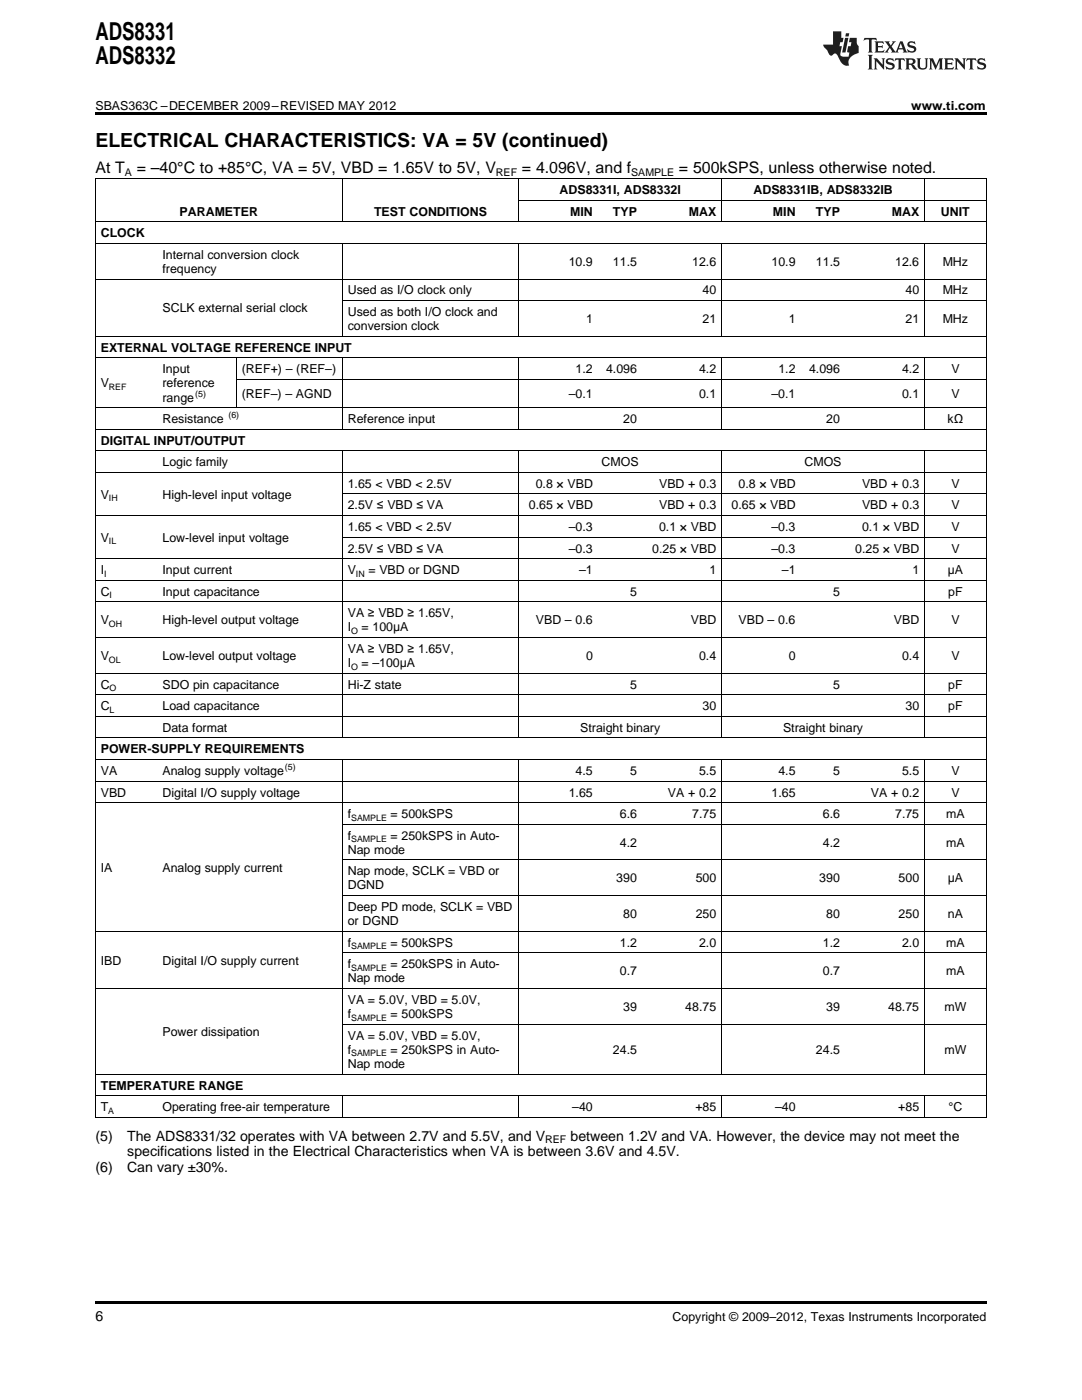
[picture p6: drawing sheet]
<svg xmlns="http://www.w3.org/2000/svg" width="216mm" height="279mm" viewBox="0 0 216 279" stroke-linecap="round" stroke-linejoin="round" font-family="sans-serif">
<defs><g id="words">
<g font-size="4.9">
<text x="19" y="7.9">ADS8331</text>
<text x="19" y="12.8">ADS8332</text>
</g>
<text font-size="3.9" x="19" y="29.3">ELECTRICAL CHARACTERISTICS: VA = 5V (continued)</text>
<g font-size="3.2">
<text x="19" y="34.4">At T</text>
<text x="27.3" y="34.4">= –40°C to +85°C, VA = 5V, VBD = 1.65V to 5V, V</text>
<text x="104.2" y="34.4">= 4.096V, and f</text>
<text x="135.5" y="34.4">= 500kSPS, unless otherwise noted.</text>
</g>
<g font-size="2.8">
<text x="19" y="227.6">(5)</text>
<text x="25.4" y="227.6">The ADS8331/32 operates with VA between 2.7V and 5.5V, and V</text>
<text x="113.8" y="227.6">between 1.2V and VA. However, the device may not meet the</text>
<text x="19" y="234">(6)</text>
<text x="25.4" y="234">Can vary ±30%.</text>
<text x="25.4" y="230.8">specifications listed in the Electrical Characteristics when VA is between 3.6V and 4.5V.</text>
<text x="19" y="263.6">6</text>
</g>
<g font-size="2.5">
<text x="19" y="21.9">SBAS363C –DECEMBER 2009–REVISED MAY 2012</text>
<text x="181.8" y="21.9">www.ti.com</text>
<text x="111.7" y="38.7">ADS8331I, ADS8332I</text>
<text x="150.4" y="38.7">ADS8331IB, ADS8332IB</text>
<text x="20.1" y="47.3">CLOCK</text>
<text x="35.8" y="43">PARAMETER</text>
<text x="74.6" y="43">TEST CONDITIONS</text>
<text x="113.8" y="43">MIN</text>
<text x="122.3" y="43">TYP</text>
<text x="137.4" y="43">MAX</text>
<text x="154.2" y="43">MIN</text>
<text x="162.8" y="43">TYP</text>
<text x="177.9" y="43">MAX</text>
<text x="187.7" y="43">UNIT</text>
<text x="32.4" y="51.6">Internal conversion clock</text>
<text x="113.5" y="53.1">10.9</text>
<text x="122.3" y="53.1">11.5</text>
<text x="138.1" y="53.1">12.6</text>
<text x="154" y="53.1">10.9</text>
<text x="162.8" y="53.1">11.5</text>
<text x="178.6" y="53.1">12.6</text>
<text x="188.1" y="53.1">MHz</text>
<text x="32.4" y="54.5">frequency</text>
<text x="69.4" y="58.8">Used as I/O clock only</text>
<text x="140.2" y="58.8">40</text>
<text x="180.7" y="58.8">40</text>
<text x="188.1" y="58.8">MHz</text>
<text x="32.4" y="62.3">SCLK external serial clock</text>
<text x="69.4" y="63.1">Used as both I/O clock and</text>
<text x="69.4" y="65.9">conversion clock</text>
<text x="116.9" y="64.5">1</text>
<text x="140.2" y="64.5">21</text>
<text x="157.4" y="64.5">1</text>
<text x="180.7" y="64.5">21</text>
<text x="188.1" y="64.5">MHz</text>
<text x="20.1" y="70.2">EXTERNAL VOLTAGE REFERENCE INPUT</text>
<text x="20.1" y="77.3">V</text>
<text x="32.4" y="74.5">Input</text>
<text x="32.4" y="77.3">reference</text>
<text x="48.3" y="74.5">(REF+) – (REF–)</text>
<text x="114.9" y="74.5">1.2</text>
<text x="120.9" y="74.5">4.096</text>
<text x="139.5" y="74.5">4.2</text>
<text x="155.3" y="74.5">1.2</text>
<text x="161.4" y="74.5">4.096</text>
<text x="180" y="74.5">4.2</text>
<text x="189.8" y="74.5">V</text>
<text x="32.4" y="80.2">range</text>
<text x="48.3" y="79.5">(REF–) – AGND</text>
<text x="113.5" y="79.5">–0.1</text>
<text x="139.5" y="79.5">0.1</text>
<text x="154" y="79.5">–0.1</text>
<text x="180" y="79.5">0.1</text>
<text x="189.8" y="79.5">V</text>
<text x="20.1" y="88.8">DIGITAL INPUT/OUTPUT</text>
<text x="32.4" y="84.5">Resistance</text>
<text x="69.4" y="84.5">Reference input</text>
<text x="124.4" y="84.5">20</text>
<text x="164.9" y="84.5">20</text>
<text x="189.1" y="84.5">kΩ</text>
<text x="32.4" y="93.1">Logic family</text>
<text x="120.1" y="93.1">CMOS</text>
<text x="160.5" y="93.1">CMOS</text>
<text x="20.1" y="99.5">V</text>
<text x="32.4" y="99.5">High-level input voltage</text>
<text x="69.4" y="97.4">1.65 &lt; VBD &lt; 2.5V</text>
<text x="69.4" y="101.7">2.5V ≤ VBD ≤ VA</text>
<text x="105.5" y="101.7">0.65 × VBD</text>
<text x="106.9" y="97.4">0.8 × VBD</text>
<text x="131.5" y="97.4">VBD + 0.3</text>
<text x="131.5" y="101.7">VBD + 0.3</text>
<text x="146" y="101.7">0.65 × VBD</text>
<text x="147.4" y="97.4">0.8 × VBD</text>
<text x="172" y="97.4">VBD + 0.3</text>
<text x="172" y="101.7">VBD + 0.3</text>
<text x="189.8" y="97.4">V</text>
<text x="189.8" y="101.7">V</text>
<text x="69.4" y="106">1.65 &lt; VBD &lt; 2.5V</text>
<text x="113.5" y="106">–0.3</text>
<text x="131.5" y="106">0.1 × VBD</text>
<text x="154" y="106">–0.3</text>
<text x="172" y="106">0.1 × VBD</text>
<text x="189.8" y="106">V</text>
<text x="20.1" y="108.1">V</text>
<text x="32.4" y="108.1">Low-level input voltage</text>
<text x="69.4" y="110.3">2.5V ≤ VBD ≤ VA</text>
<text x="113.5" y="110.3">–0.3</text>
<text x="130.1" y="110.3">0.25 × VBD</text>
<text x="154" y="110.3">–0.3</text>
<text x="170.6" y="110.3">0.25 × VBD</text>
<text x="189.8" y="110.3">V</text>
<text x="20.1" y="114.6">I</text>
<text x="20.1" y="118.9">C</text>
<text x="32.4" y="114.6">Input current</text>
<text x="32.4" y="118.9">Input capacitance</text>
<text x="69.4" y="114.6">V</text>
<text x="73.5" y="114.6">= VBD or DGND</text>
<text x="115.6" y="114.6">–1</text>
<text x="125.7" y="118.9">5</text>
<text x="141.6" y="114.6">1</text>
<text x="156" y="114.6">–1</text>
<text x="166.2" y="118.9">5</text>
<text x="182.1" y="114.6">1</text>
<text x="189.1" y="114.6">µA</text>
<text x="189.2" y="118.9">pF</text>
<text x="20.1" y="124.6">V</text>
<text x="32.4" y="124.6">High-level output voltage</text>
<text x="69.4" y="123.2">VA ≥ VBD ≥ 1.65V,</text>
<text x="106.9" y="124.6">VBD – 0.6</text>
<text x="137.9" y="124.6">VBD</text>
<text x="147.4" y="124.6">VBD – 0.6</text>
<text x="178.4" y="124.6">VBD</text>
<text x="189.8" y="124.6">V</text>
<text x="20.1" y="131.7">V</text>
<text x="32.4" y="131.7">Low-level output voltage</text>
<text x="69.4" y="126">I</text>
<text x="69.4" y="130.3">VA ≥ VBD ≥ 1.65V,</text>
<text x="72.1" y="126">= 100μA</text>
<text x="116.9" y="131.7">0</text>
<text x="139.5" y="131.7">0.4</text>
<text x="157.4" y="131.7">0</text>
<text x="180" y="131.7">0.4</text>
<text x="189.8" y="131.7">V</text>
<text x="20.1" y="137.4">C</text>
<text x="32.4" y="137.4">SDO pin capacitance</text>
<text x="69.4" y="133.1">I</text>
<text x="69.4" y="137.4">Hi-Z state</text>
<text x="72.1" y="133.1">= –100μA</text>
<text x="125.7" y="137.4">5</text>
<text x="166.2" y="137.4">5</text>
<text x="189.2" y="137.4">pF</text>
<text x="20.1" y="141.7">C</text>
<text x="32.4" y="141.7">Load capacitance</text>
<text x="140.2" y="141.7">30</text>
<text x="180.7" y="141.7">30</text>
<text x="189.2" y="141.7">pF</text>
<text x="32.4" y="146">Data format</text>
<text x="115.8" y="146">Straight binary</text>
<text x="156.2" y="146">Straight binary</text>
<text x="20.1" y="150.4">POWER-SUPPLY REQUIREMENTS</text>
<text x="20.1" y="154.7">VA</text>
<text x="32.4" y="154.7">Analog supply voltage</text>
<text x="114.9" y="154.7">4.5</text>
<text x="125.7" y="154.7">5</text>
<text x="139.5" y="154.7">5.5</text>
<text x="155.3" y="154.7">4.5</text>
<text x="166.2" y="154.7">5</text>
<text x="180" y="154.7">5.5</text>
<text x="189.8" y="154.7">V</text>
<text x="20.1" y="159">VBD</text>
<text x="32.4" y="159">Digital I/O supply voltage</text>
<text x="113.5" y="159">1.65</text>
<text x="133.3" y="159">VA + 0.2</text>
<text x="154" y="159">1.65</text>
<text x="173.8" y="159">VA + 0.2</text>
<text x="189.8" y="159">V</text>
<text x="69.4" y="163.3">f</text>
<text x="69.4" y="167.6">f</text>
<text x="77.9" y="163.3">= 500kSPS</text>
<text x="77.9" y="167.6">= 250kSPS in Auto-</text>
<text x="123.7" y="163.3">6.6</text>
<text x="138.1" y="163.3">7.75</text>
<text x="164.2" y="163.3">6.6</text>
<text x="178.6" y="163.3">7.75</text>
<text x="188.8" y="163.3">mA</text>
<text x="20.1" y="174">IA</text>
<text x="32.4" y="174">Analog supply current</text>
<text x="69.4" y="170.4">Nap mode</text>
<text x="123.7" y="169">4.2</text>
<text x="164.2" y="169">4.2</text>
<text x="188.8" y="169">mA</text>
<text x="69.4" y="174.7">Nap mode, SCLK = VBD or</text>
<text x="69.4" y="177.5">DGND</text>
<text x="123" y="176.1">390</text>
<text x="138.8" y="176.1">500</text>
<text x="163.5" y="176.1">390</text>
<text x="179.3" y="176.1">500</text>
<text x="189.1" y="176.1">μA</text>
<text x="69.4" y="181.8">Deep PD mode, SCLK = VBD</text>
<text x="69.4" y="184.6">or DGND</text>
<text x="124.4" y="183.2">80</text>
<text x="138.8" y="183.2">250</text>
<text x="164.9" y="183.2">80</text>
<text x="179.3" y="183.2">250</text>
<text x="189.1" y="183.2">nA</text>
<text x="69.4" y="188.9">f</text>
<text x="77.9" y="188.9">= 500kSPS</text>
<text x="123.7" y="188.9">1.2</text>
<text x="139.5" y="188.9">2.0</text>
<text x="164.2" y="188.9">1.2</text>
<text x="180" y="188.9">2.0</text>
<text x="188.8" y="188.9">mA</text>
<text x="20.1" y="192.5">IBD</text>
<text x="32.4" y="192.5">Digital I/O supply current</text>
<text x="69.4" y="193.3">f</text>
<text x="69.4" y="196.1">Nap mode</text>
<text x="77.9" y="193.3">= 250kSPS in Auto-</text>
<text x="123.7" y="194.7">0.7</text>
<text x="164.2" y="194.7">0.7</text>
<text x="188.8" y="194.7">mA</text>
<text x="69.4" y="200.4">VA = 5.0V, VBD = 5.0V,</text>
<text x="69.4" y="203.2">f</text>
<text x="77.9" y="203.2">= 500kSPS</text>
<text x="124.4" y="201.8">39</text>
<text x="136.7" y="201.8">48.75</text>
<text x="164.9" y="201.8">39</text>
<text x="177.2" y="201.8">48.75</text>
<text x="188.5" y="201.8">mW</text>
<text x="32.4" y="206.8">Power dissipation</text>
<text x="69.4" y="207.5">VA = 5.0V, VBD = 5.0V,</text>
<text x="69.4" y="210.3">f</text>
<text x="69.4" y="213.1">Nap mode</text>
<text x="77.9" y="210.3">= 250kSPS in Auto-</text>
<text x="122.3" y="210.3">24.5</text>
<text x="162.8" y="210.3">24.5</text>
<text x="188.5" y="210.3">mW</text>
<text x="20.1" y="217.5">TEMPERATURE RANGE</text>
<text x="20.1" y="221.8">T</text>
<text x="32.4" y="221.8">Operating free-air temperature</text>
<text x="114.2" y="221.8">–40</text>
<text x="138.7" y="221.8">+85</text>
<text x="154.7" y="221.8">–40</text>
<text x="179.2" y="221.8">+85</text>
<text x="189.3" y="221.8">°C</text>
<text x="134.2" y="263.6">Copyright © 2009–2012, Texas Instruments Incorporated</text>
</g>
<g font-size="2.1">
<text x="24.9" y="35.1">A</text>
<text x="99" y="35.1">REF</text>
<text x="126" y="35.1">SAMPLE</text>
<text x="108.8" y="228.2">REF</text>
</g>
<g font-size="1.8">
<text x="21.7" y="77.8">REF</text>
<text x="38.9" y="79.2">(5)</text>
<text x="45.6" y="83.5">(6)</text>
<text x="21.7" y="100">IH</text>
<text x="21.7" y="108.6">IL</text>
<text x="20.8" y="115.1">I</text>
<text x="21.9" y="119.4">I</text>
<text x="71" y="115.1">IN</text>
<text x="21.7" y="125.1">OH</text>
<text x="70.1" y="126.5">O</text>
<text x="21.7" y="132.2">OL</text>
<text x="21.9" y="137.9">O</text>
<text x="70.1" y="133.6">O</text>
<text x="21.9" y="142.2">L</text>
<text x="56.9" y="153.7">(5)</text>
<text x="70.1" y="163.8">SAMPLE</text>
<text x="70.1" y="168.1">SAMPLE</text>
<text x="70.1" y="189.4">SAMPLE</text>
<text x="70.1" y="193.7">SAMPLE</text>
<text x="70.1" y="203.7">SAMPLE</text>
<text x="70.1" y="210.8">SAMPLE</text>
<text x="21.6" y="222.2">A</text>
</g>
</g></defs>
<g fill="#231f20">
<path d="M172.5 7.6l-.1 .5 .4-.2h.6v.1v2.1l-.2 .4h.9l-.2-.4v-2.1l.1-.1h.5l.5 .2-.2-.5zM174.5 8.3l.2 .3v1.5l-.2 .4h1.8l.2-.6a1.04 1.04 0 0 1-1.3 .2v-.7h.6l.3 .2v-.6l-.3 .2h-.6v-.6l.8-.1 .4 .3-.2-.5zM176.5 8.3l.9 1.1-.9 1.1h.8l-.2-.2 .4-.7 .5 .7-.2 .2h1.5l-.2-.2 .2-.4h.9l.1 .4-.2 .2h1l-.3-.3-.7-1.9h-.5l-.9 2-.8-1 .9-1h-.8l.1 .3-.4 .5-.3-.6 .1-.2zM179.7 8.6l.4 1h-.7zM181.3 8.4a.63 .63 0 0 0-.2 .7 .63 .63 0 0 0 .6 .4l.6 .2 .1 .2a.75 .75 0 0 1-.7 .4 .75 .75 0 0 1-.6-.5l.1 .7 .1-.1a1.11 1.11 0 0 0 1.5-.6 1.13 1.13 0 0 0-1.2-.8l-.1-.4a1.04 1.04 0 0 1 1.2 .2l-.2-.5-.2 .1-.4-.2zM173.2 10.9l.2 .4v2.2l-.2 .4h1l-.3-.4v-2.2l.3-.4zM174.3 11.6l.3 .4v1.5l-.3 .4h.8l-.2-.4v-1.3l1.5 1.7v-1.9l.2-.4h-.7l.2 .4v.9l-1.1-1.3zM177 11.8a.62 .62 0 0 0-.2 .7 .62 .62 0 0 0 .6 .4l.6 .1 .1 .3a.76 .76 0 0 1-.7 .3 .76 .76 0 0 1-.7-.4l.2 .7 .1-.1a1.11 1.11 0 0 0 1.5-.6 1.13 1.13 0 0 0-1.2-.8l-.1-.4a1.04 1.04 0 0 1 1.2 .2l-.2-.6-.2 .1-.5-.1zM178.7 11.6l-.2 .6a.61 .61 0 0 1 .8-.3v1.6l-.2 .4h.9l-.2-.4v-1.6a.63 .63 0 0 1 .7 .3l-.1-.6zM180.6 11.6l.3 .4v1.5l-.3 .4h1l-.2-.2-.1-.8 .6 .2a.76 .76 0 0 0 1.2 .7l-1-1a.58 .58 0 0 0 .6-.5 .58 .58 0 0 0-.5-.6zM181.4 11.9h.1a.45 .45 0 0 1 .5 .1 .45 .45 0 0 1 .1 .5l-.8 .2zM182.9 11.6l.2 .2a2.17 2.17 0 0 0 .3 1.9 .99 .99 0 0 0 1.6-.6v-1.1l.2-.4h-.7l.2 .2a1.92 1.92 0 0 1-.2 1.8 .6 .6 0 0 1-.9-.5v-1.1l.2-.4zM185.4 11.6l.2 .4v1.5l-.2 .4h.7l-.2-.4v-1.4l.8 1.8 .8-1.8v1.4l-.2 .4h.9l-.2-.4v-1.5l.2-.4h-.8l-.6 1.5-.6-1.5zM188.4 11.6l.2 .4v1.5l-.2 .4h1.8l.1-.6a1.04 1.04 0 0 1-1.2 .1v-.6h.5l.4 .2v-.6l-.4 .2h-.5v-.7h.8l.3 .3-.1-.6zM190.5 11.6l.2 .4v1.5l-.2 .4h.7l-.2-.4v-1.3l1.5 1.7v-1.9l.2-.4h-.7l.2 .4v.9l-1.1-1.3zM192.9 11.6l-.1 .6a.61 .61 0 0 1 .7-.3l.1 1.6-.3 .4h1l-.3-.4 .1-1.6a.63 .63 0 0 1 .7 .3l-.1-.6zM195.2 11.8a.62 .62 0 0 0-.2 .7 .62 .62 0 0 0 .6 .4l.6 .1 .1 .3a.76 .76 0 0 1-.7 .3 .76 .76 0 0 1-.6-.4l.1 .7 .1-.1a1.11 1.11 0 0 0 1.6-.6 1.13 1.13 0 0 0-1.3-.8l-.1-.4a1.04 1.04 0 0 1 1.2 .2l-.1-.6-.2 .1-.5-.1z"/>
<path d="M166.2 6.3v2.6h-1.9v.4l.8 .9a.91 .91 0 0 0 1 .8 .56 .56 0 0 1 .5-.3 .56 .56 0 0 1 .5 .3l.4 .8a1.53 1.53 0 0 0 1.9 1.2 1.54 1.54 0 0 1 1-2.1l.9-.3v-1.4a1.52 1.52 0 0 1-.4-1.6h-1.3l-.2 .8h.5l-.2 .8h-.5l-.1 1v.2l.4 .1-.2 .8a1.93 1.93 0 0 1-1.6-.3l.3-1.8h-.5l.2-.8h.4l.2-.8h-.4v-1.3zM168.6 7.6l-.6 2.9h.7l.6-2.9zM168.8 6.6l-.1 .7h.6l.2-.7z"/>
</g>
<path d="M19 22.5h177.8v.5h-177.8zM19 259.7h177.8v.5h-177.8z" fill="#000"/>
<g fill="none" stroke="#000" stroke-width=".2">
<path d="M19 35.6h177.8M19.1 35.7v187.3M68.3 35.7v8.6M103.5 35.7v8.6M103.5 40h93.3M144 35.7v8.6M184.4 35.7v8.6M196.8 35.7v187.3M19 55.7h177.8M19 48.6h177.8M19 44.3h177.8M68.3 48.6v18.6"/>
<path d="M68.3 60h128.5M103.5 48.6v18.6M144 48.6v18.6M184.4 48.6v18.6M19 71.4h177.8M19 67.1h177.8M47.1 71.5v9.9M47.2 75.7h149.6M68.3 71.5v14.2M103.5 71.5v14.2M144 71.5v14.2M184.4 71.5v14.2"/>
<path d="M19 94.3h177.8M19 90h177.8M19 85.7h177.8M19 81.4h177.8M68.3 90v57.3M68.3 98.6h128.5M103.5 90v57.3M144 90v57.3M184.4 90v57.3M19 115.8h177.8M19 111.5h177.8M19 102.9h177.8"/>
<path d="M68.3 107.2h128.5M19 138.7h177.8M19 134.4h177.8M19 127.2h177.8M19 120.1h177.8M19 155.9h177.8M19 151.6h177.8M19 147.3h177.8M19 143h177.8M68.3 151.6v62.8M103.5 151.6v62.8M144 151.6v62.8"/>
<path d="M184.4 151.6v62.8M19 160.2h177.8M68.3 178.7h128.5M68.3 171.6h128.5M68.3 164.5h128.5M19 197.3h177.8M19 185.9h177.8M68.3 190.2h128.5M19 218.7h177.8M19 214.4h177.8M68.3 218.7v4.3M68.3 204.4h128.5"/>
<path d="M103.5 218.7v4.3M144 218.7v4.3M184.4 218.7v4.3M19 223h177.8"/>
</g>
<use href="#words"/>
</svg>
